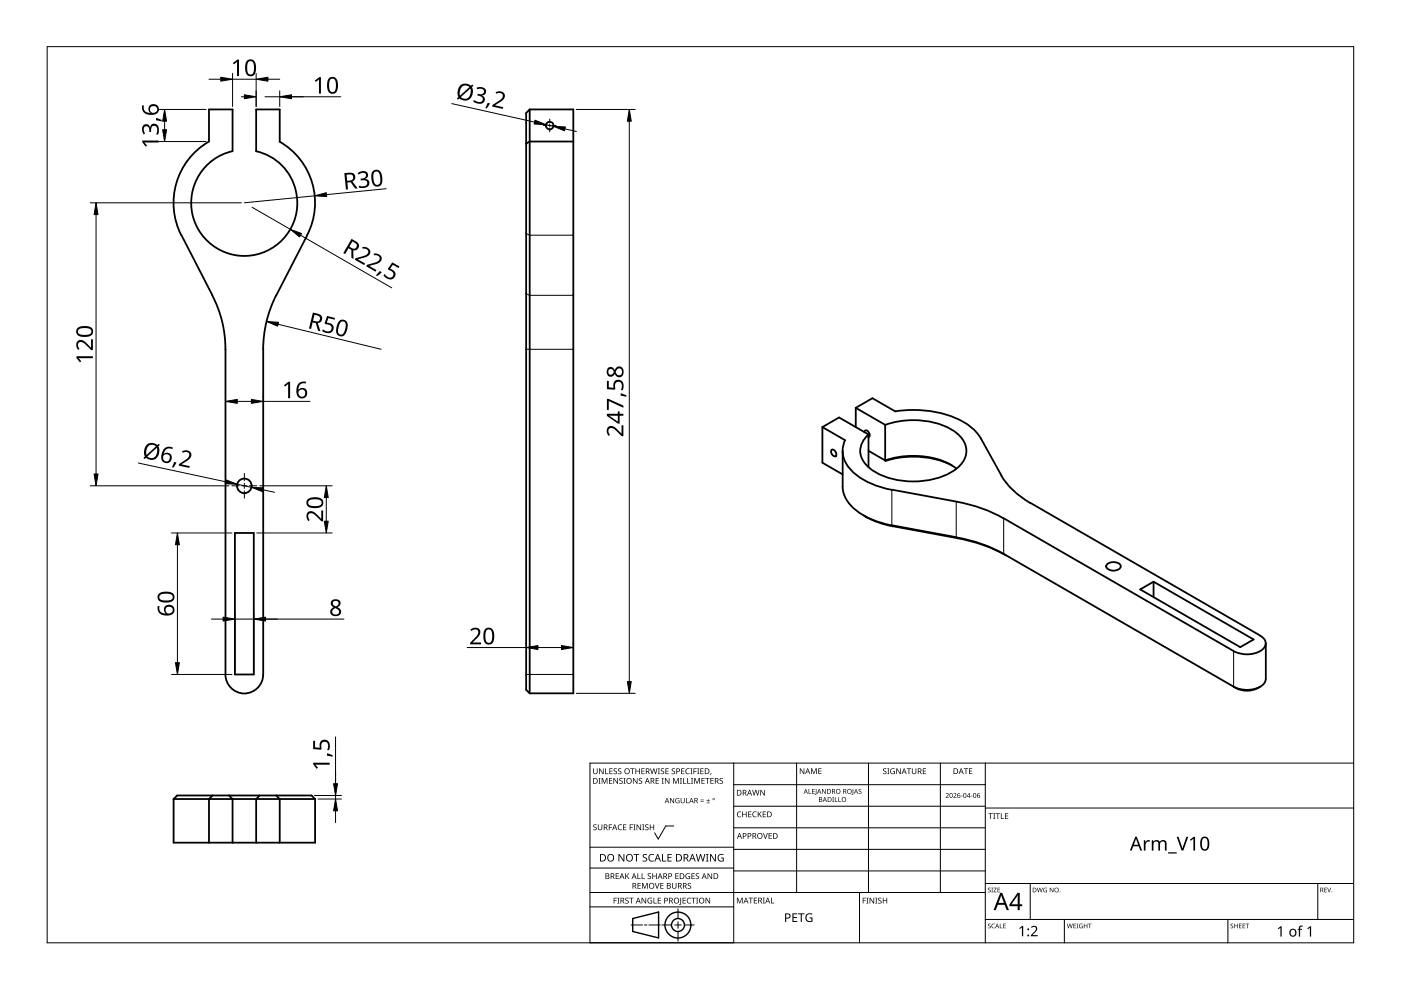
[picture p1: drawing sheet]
<svg xmlns="http://www.w3.org/2000/svg" width="297mm" height="210mm" viewBox="0 0 297 210" stroke-linecap="round" stroke-linejoin="round" font-family="sans-serif">
<g fill="none" stroke="#000" stroke-width=".38">
<path d="M44.3 30a15 15 0 0 0-5.9 19.9M44.3 30v-6.8h5v8.8M49.3 32.1a11.2 11.2 0 0 0-6.8 17.3 11.2 11.2 0 0 0 18.6 0 11.2 11.2 0 0 0-6.8-17.3M59.3 30a14.9 14.9 0 0 1 5.8 19.9M59.3 30v-6.8h-5v8.8M112.3 23.2v123.8M112.3 23.2h9.3v123.8h-9.3M112.3 23.2l-.7 .8v122.3l.7 .7M121.6 30h-9.3l-.7 .4M38.5 49.9l6.5 12.7M65.1 49.9l-6.6 12.7a25.5 25.5 0 0 0-2.7 11.5M45 62.6a24.4 24.4 0 0 1 2.8 11.5"/>
<path d="M47.8 74.1v68.9a4 4 0 0 0 4 4 4 4 0 0 0 4-4v-68.9M174.4 90.6l4.8 2.8a5.5 5.5 0 0 0 1.5 6.5 15.9 15.9 0 0 0 8.4 4l13.6 2.4M174.4 90.6v7.5l4.3 2.5M174.4 90.6l3.5-2.1 6.2 3.6v6.9M176.4 95.3a.93 .93 0 0 1 .8 1.4 .93 .93 0 0 1-.8-1.4zM178.7 95.6v7.5M181.4 86.5l6.3 3.6v7.5a18.3 18.3 0 0 1 13.7 .8l1.4 1M181.4 86.5v4.1M181.4 86.5l3.6-2.1 4.8 2.8M183.3 91.6l.1-.3a.81 .81 0 0 1 .9 .4 .81 .81 0 0 1-.2 1M184.1 95.6l3.7 2.1M187.7 90.1a17.8 17.8 0 0 1 13.9 .9 5.3 5.3 0 0 1 3.2 5.5 6.9 6.9 0 0 1-4.3 4.2 17.3 17.3 0 0 1-15.8-1.2 4.4 4.4 0 0 1-2-5.5l.6-1 .8-.9"/>
<path d="M187.8 97.7a19.3 19.3 0 0 1 14 1M189.8 87.2a23.8 23.8 0 0 1 14.3 2.2 9.9 9.9 0 0 1 3.8 3.5l4.4 7.9M49.8 113h4v30h-4zM178.6 103.1a7.9 7.9 0 0 0 5 6.5 19.7 19.7 0 0 0 5.5 1.8M183.1 109.3l.5 .3M183.6 109.6a19.9 19.9 0 0 0 5.7 2M189.1 111.4l13.6 2.5a30.4 30.4 0 0 1 10.1 3.5M189.3 111.6l13.6 2.5a31.8 31.8 0 0 1 10.4 3.7M202.7 106.4a30.6 30.6 0 0 1 10.1 3.5M212.3 100.9a16.5 16.5 0 0 0 6.1 5.8l48.8 28.1M212.8 117.4l49.2 28.5a5.1 5.1 0 0 0 5.2-.3M212.8 109.9l48.7 28.1"/>
<path d="M234.8 119.5a2.19 2.19 0 0 1 2.7 .3 .88 .88 0 0 1-.9 1.1 1.62 1.62 0 0 1-2.1-.8zM241.7 125l2.9-1.7 21.2 12.3-2.8 1.6zM244.6 123.3v3.3M267.2 134.8a1.7 1.7 0 0 1 1.2 1.6 1.7 1.7 0 0 1-1.2 1.6 6.3 6.3 0 0 1-5.7 .1M268.4 136.4v7.6M268.4 144a2.67 2.67 0 0 1-2.5 2.1 6.4 6.4 0 0 1-4.4-.5M36.8 169.4l.8-.7h28.5l.7 .7M36.8 169.4h30M45.1 168.7l-.8 .7v9.3M48.6 168.7l.7 .7v9.3M55.1 168.7l-.8 .7v9.3M58.6 168.7l.7 .7v9.3"/>
<path d="M66.8 169.4v9.3h-30v-9.3"/>
<circle cx="116.5" cy="26.6" r=".81"/>
<circle cx="51.8" cy="103" r="1.55"/>
</g>
<path d="M111.6 49.5l.7 .4h9.3M111.6 62.3l.7 .3h9.3M121.6 74.1h-10M189.1 103.8v7.6l.2 .2M202.7 106.3v7.6l.3 .2M212.8 109.9v7.5M261.5 138v7.6M111.6 143h10" fill="none" stroke="#000" stroke-width=".21"/>
<path d="M10 9.9h277v190h-277z" fill="none" stroke="#000" stroke-width=".21"/>
<g fill="none" stroke="#000" stroke-width=".21">
<path d="M125.1 179.6h30.5M142.8 175.1h-1.6l-1.6 2.8-.8-1.3M155.6 166.4h53.3M155.6 161.8v38.1h-30.5v-38.1h161.9M168.9 161.8v27.4M184.1 161.8v27.4M199.4 161.8v27.4M208.9 170.9h-53.3M208.9 175.5h-53.3M208.9 161.8v38.1M287 171.3h-78.1M125.1 192.3h30.5"/>
<path d="M125.1 189.2h83.8M133.8 196.1h2.4M136.6 196.1h.6M140 196.1h-2.4M140.3 196.1h2.1M143.1 196.1h1.3M143.7 195.4v1.4M143.7 197.5v2M143.7 192.7v2M147.2 196.1h-2.1M155.6 180.1h53.3M155.6 184h-30.5"/>
<path d="M182.2 189.2v10.7M208.9 184.7h-53.3M218.4 187.3v7.6M225.7 194.9v5M260.3 194.9v5M279.4 187.3v7.6M287 194.9h-78.1M287 187.3h-78.1"/>
</g>
<g fill="#000">
<path d="M125.8 174.9l.5-.1h.2l-.1 .2a.25 .25 0 0 0-.3-.1 .25 .25 0 0 0 0 .4 .42 .42 0 0 1 .4 .5 .42 .42 0 0 1-.7 .2v-.1a.27 .27 0 0 0 .5 0 .27 .27 0 0 0-.1-.4l-.4-.2zM125.8 162.9h.1v.8a.32 .32 0 0 0 .3 .3 .32 .32 0 0 0 .3-.3v-.8h.2v.8a.47 .47 0 0 1-.5 .4 .47 .47 0 0 1-.4-.4zM126.9 165h.4l-.1 .1v1l.1 .1h-.4l.1-.1v-1zM126.8 174.8h.1v.8a.32 .32 0 0 0 .3 .3 .32 .32 0 0 0 .3-.3v-.8h.2v.8a.47 .47 0 0 1-.5 .4 .47 .47 0 0 1-.4-.4zM127 162.9h.2l.6 1v-1h.2v1.2h-.2l-.7-1 .1 1h-.2zM127.6 165h.2l.4 1 .4-1h.2v1.2h-.2v-1.1l-.4 1.1h-.1l-.4-1.1v1.1h-.1zM128.3 162.9h.2v1.1h.5v.1h-.7zM129.1 174.8h.7v.1h-.6v.5h.5v.1h-.5v.5h-.1zM129.1 165h.7v.1h-.5v.4h.5v.1h-.5v.4h.5v.2h-.7zM129.2 162.9h.7v.1h-.5v.4h.4v.2h-.4v.4h.5v.1h-.7zM130.1 163l.5-.1 .2 .1v.1a.25 .25 0 0 0-.4-.1 .25 .25 0 0 0 0 .4 .42 .42 0 0 1 .4 .5 .42 .42 0 0 1-.7 .2v-.1a.27 .27 0 0 0 .5 0 .27 .27 0 0 0-.1-.4l-.4-.2zM130.1 165h.1l.7 1v-1h.1v1.2h-.2l-.6-1v1h-.1z"/>
<path d="M131.1 175l.5-.2 .3 .1-.1 .1a.49 .49 0 0 0-.7 .4 .49 .49 0 0 0 .8 .4 .57 .57 0 0 1-.8 0 .57 .57 0 0 1 0-.8zM131.1 163l.4-.1 .2 .1v.1a.25 .25 0 0 0-.4-.1 .25 .25 0 0 0 0 .4 .42 .42 0 0 1 .4 .5 .42 .42 0 0 1-.6 .2v-.1a.27 .27 0 0 0 .4 0 .27 .27 0 0 0-.1-.4l-.3-.2zM131.4 165.1l.4-.2 .2 .1v.1a.25 .25 0 0 0-.4-.1 .25 .25 0 0 0 0 .4l.4 .2v.4l-.4 .2-.3-.1 .1-.1a.27 .27 0 0 0 .4 .1 .27 .27 0 0 0-.1-.4l-.4-.3zM132.2 165h.4l-.1 .1v1l.1 .1h-.4l.1-.1v-1zM132.1 174.8h.7v.1h-.5v.4h.5v.1h-.5v.5h.5v.1h-.7zM133.5 174.8h.7v.1h-.5v.5h.5v.1h-.5v.5h-.2zM133.6 162.9h.9v.1h-.3v1.1h-.2v-1.1h-.4zM134.3 174.8h.4l-.1 .1v1l.1 .1h-.4l.1-.1v-1zM134.2 165h.2l.6 1v-1h.2v1.2h-.2l-.7-1v1h-.1zM134.7 162.9h.2v.5h.6v-.5h.2v1.2h-.2v-.5h-.6v.5h-.2zM135 174.8h.1l.7 1v-1h.1v1.2h-.2l-.6-1v1h-.1zM135.5 165.1l.4-.2 .2 .1v.1a.25 .25 0 0 0-.4-.1 .25 .25 0 0 0 0 .4l.4 .2v.4l-.4 .2-.3-.1 .1-.1a.27 .27 0 0 0 .4 .1 .27 .27 0 0 0-.1-.4l-.3-.3z"/>
<path d="M136.2 174.8h.4l-.1 .1v1l.1 .1h-.4l.1-.1v-1zM136 162.9h.7v.1h-.6v.4h.5v.2h-.5v.4h.6v.1h-.7zM136.8 174.9l.4-.1h.3l-.1 .2a.25 .25 0 0 0-.3-.1 .25 .25 0 0 0 0 .4 .42 .42 0 0 1 .4 .5 .42 .42 0 0 1-.7 .2v-.1a.27 .27 0 0 0 .5 0 .27 .27 0 0 0-.1-.4l-.4-.2zM137.8 174.8h.1v.5h.6v-.5h.2v1.2h-.2v-.6h-.6v.6h-.1zM137.8 162.9h.2l.3 1 .2-1h.2l.3 1 .2-1h.2l-.3 1.2h-.2l-.3-1-.3 1h-.1zM139 165h.7v.1h-.5v.4h.5v.1h-.5v.4h.5v.2h-.7zM139.5 162.9h.4l-.1 .1v1l.1 .1h-.4l.1-.1v-1zM140.3 165h.4l-.1 .1v1l.1 .1h-.4l.1-.1v-1zM140.1 163l.5-.1 .2 .1v.1a.25 .25 0 0 0-.4-.1 .25 .25 0 0 0 0 .4 .42 .42 0 0 1 .4 .5 .42 .42 0 0 1-.7 .2l.1-.1a.27 .27 0 0 0 .4 0 .27 .27 0 0 0-.1-.4l-.4-.2zM141.1 162.9h.7v.1h-.6v.4h.5v.2h-.5v.4h.6v.1h-.7zM141 165h.1l.7 1v-1h.1v1.2h-.1l-.7-1v1h-.1zM142.1 169.2h.1l.6 .9v-.9h.1v1.1h-.1l-.6-.9v.9h-.1z"/>
<path d="M142.5 163l.4-.1 .2 .1v.1a.25 .25 0 0 0-.4-.1 .25 .25 0 0 0 0 .4 .42 .42 0 0 1 .4 .5 .42 .42 0 0 1-.6 .2v-.1a.27 .27 0 0 0 .4 0 .27 .27 0 0 0-.1-.4l-.4-.2zM142.7 165h.2l.4 1 .4-1h.2v1.2h-.1v-1.1l-.4 1.1h-.2l-.4-1.1v1.1h-.1zM143.3 169.3l.5-.1 .3 .1-.1 .1a.45 .45 0 0 0-.7 .3 .45 .45 0 0 0 .6 .5v-.4h-.2v-.1h.4v.6a.6 .6 0 0 1-.8-.2 .6 .6 0 0 1 0-.8zM144.2 165h.4l-.2 .1v1l.2 .1h-.4l.1-.1v-1zM144.8 165h.2v1h.5v.2h-.7zM144.4 162.9h.7v.1h-.5v.4h.5v.2h-.5v.4h.5v.1h-.7zM144.3 169.2h.2v.7a.28 .28 0 0 0 .2 .3 .28 .28 0 0 0 .3-.3v-.7h.2v.7a.42 .42 0 0 1-.5 .4 .42 .42 0 0 1-.4-.4zM145.5 169.2h.1v1h.5v.1h-.6zM145.7 165h.2v1h.5v.2h-.7zM145.5 163.1l.3-.2 .4 .1v.1l-.3-.1a.49 .49 0 0 0-.4 .7 .49 .49 0 0 0 .7 .3 .57 .57 0 0 1-.8-.1 .57 .57 0 0 1 0-.8zM146.4 162.9h.4l-.1 .1v1l.1 .1h-.4l.1-.1v-1zM146.5 165h.5l-.2 .1v1l.2 .1h-.5l.2-.1v-1z"/>
<path d="M147 162.9h.7v.1h-.5v.5h.5v.1h-.5v.5h-.2zM147.2 165h.2l.4 1 .4-1h.2v1.2h-.2l.1-1.1-.5 1.1h-.1l-.4-1.1v1.1h-.1zM147.8 162.9h.5l-.2 .1v1l.2 .1h-.5l.2-.1v-1zM148.5 169.9h.7v.1h-.7zM148.5 169.5h.7v.2h-.7zM148.5 162.9h.7v.1h-.6v.4h.5v.2h-.5v.4h.6v.1h-.7zM148.7 165h.7v.1h-.5v.4h.5v.1h-.5v.4h.5v.2h-.7zM149.8 170.2h.7v.1h-.7zM149.5 165h.9v.1h-.3v1.1h-.2v-1.1h-.4zM150.1 169.4l.1 .3h.3l-.3 .1v.3l-.1-.3h-.3l.3-.1zM150.7 163.9h.1l-.2 .4zM150.6 165h.7v.1h-.5v.4h.5v.1h-.5v.4h.5v.2h-.7z"/>
<path d="M152.6 165.1l.4-.2 .3 .1-.1 .1a.25 .25 0 0 0-.4-.1 .25 .25 0 0 0 0 .4l.4 .2 .1 .4-.4 .2-.4-.1 .1-.1a.27 .27 0 0 0 .5 .1 .27 .27 0 0 0-.1-.4l-.4-.3zM156.4 172.2l.4-.2 .4 .1-.1 .1a.49 .49 0 0 0-.7 .5 .49 .49 0 0 0 .7 .4 .57 .57 0 0 1-.8 0 .57 .57 0 0 1 0-.8zM157.4 172.1h.1v.5h.7v-.5h.1v1.2h-.1v-.6h-.7v.6h-.1zM158.6 172.1h.7v.1h-.5v.4h.5v.1h-.5v.4h.5v.2h-.7zM159.7 172.2l.3-.2 .4 .1v.1h-.3a.49 .49 0 0 0-.4 .6 .49 .49 0 0 0 .7 .3 .57 .57 0 0 1-.8 0 .57 .57 0 0 1 0-.8zM159.5 167.5h.1l.3 1 .3-1h.1l.3 1 .3-1h.1l-.3 1.2h-.2l-.3-1.1-.2 1.1h-.2zM160.7 172.1h.1v.6l.5-.6h.2l-.5 .5 .5 .7h-.1l-.5-.6-.1 .6h-.1zM161.8 176.6h.1l.4 1.1 .3-1.1h.2l-.4 1.2h-.2zM161.2 167.5h.2l.6 1v-1h.2v1.2h-.2l-.7-1v1h-.1zM161.7 172.1h.7v.1h-.5v.4h.5v.1h-.5v.4h.5v.2h-.7zM163 176.6h.6v.2h-.5v.3h.5v.2h-.5v.4h.5v.1h-.6zM169.6 162.9h.2l.6 1v-1h.1v1.2h-.1l-.7-1v1h-.1z"/>
<path d="M171.4 167.3h.2v.9h.4v.1h-.6zM172 162.9h.2l.4 1 .3-1h.3v1.2h-.2v-1l-.4 1h-.1l-.4-1.1v1.1h-.1zM172.2 167.3h.5v.1h-.4v.3h.4v.1h-.4v.4h.4v.1h-.5zM173 167.3h.1v1.1l-.3 .2-.1-.1 .3-.2zM173.5 162.9h.7v.1h-.5v.4h.4v.1h-.4v.5h.5v.1h-.7zM174.3 167.3h.1l.6 .8v-.8h.1v1h-.2l-.5-.8v.8h-.1zM176.4 169h.4l-.1 .9 .1 .1h-.4l.2-.1zM177 169h.1v.9h.5v.1h-.6zM177.8 169h.1v.9h.4v.1h-.5zM180.8 167.3h.1v1.1l-.3 .2-.1-.1 .3-.2zM182.1 167.4l.3-.1h.2v.1a.25 .25 0 0 0-.3 0 .25 .25 0 0 0-.1 .3 .25 .25 0 0 0 .3 .1 .32 .32 0 0 1 0 .5 .32 .32 0 0 1-.5-.2 .25 .25 0 0 0 .4 .2 .25 .25 0 0 0 0-.4l-.3-.2zM187.3 163l.4-.1 .2 .1v.1a.25 .25 0 0 0-.4-.1 .25 .25 0 0 0 0 .4 .42 .42 0 0 1 .4 .5 .42 .42 0 0 1-.6 .2v-.1a.27 .27 0 0 0 .4 0 .27 .27 0 0 0-.1-.4l-.3-.2z"/>
<path d="M188.1 162.9h.5l-.2 .1v1l.2 .1h-.5l.2-.1v-1zM188.9 163.1l.5-.2 .3 .1v.1a.5 .5 0 0 0-.8 .4 .5 .5 0 0 0 .7 .5v-.4h-.3v-.1h.4v.6a.66 .66 0 0 1-.8-.1 .66 .66 0 0 1 0-.9zM190 162.9h.2l.7 1-.1-1h.2v1.2h-.2l-.6-1v1h-.2zM192.3 162.9h.9v.1h-.4v1.1h-.2v-1.1h-.3zM193.3 162.9h.2v.8a.32 .32 0 0 0 .3 .3 .32 .32 0 0 0 .3-.3v-.8h.2v.8a.47 .47 0 0 1-.5 .4 .47 .47 0 0 1-.5-.4zM195.7 162.9h.6v.1h-.5v.4h.5v.2h-.5v.4h.5v.1h-.6zM200.5 168.3a.37 .37 0 0 1 .6 0 .37 .37 0 0 1-.2 .5l-.3 .3h.6v.1h-.7l.3-.4a.27 .27 0 0 0 .2-.4 .27 .27 0 0 0-.4-.1zM202.1 168.3a.37 .37 0 0 1 .6 0 .37 .37 0 0 1-.2 .5l-.2 .3h.5v.1h-.7l.3-.4a.27 .27 0 0 0 .3-.4 .27 .27 0 0 0-.5-.1zM203.7 168.7h.4v.1h-.4zM204.4 162.9h.9v.1h-.4v1.1h-.2v-1.1h-.3zM205.8 168.7h.4v.1h-.4zM205.4 162.9h.7v.1h-.5v.4h.5v.1h-.5v.5h.5v.1h-.7z"/>
<path d="M209.6 172.4h.9v.2h-.4v1h-.1v-1h-.4zM210.6 172.4h.4l-.1 .1v1l.1 .1h-.4l.1-.1v-1zM211.1 172.4h.9v.2h-.4v1h-.1v-1h-.4zM212.2 172.4h.2v1.1h.5v.1h-.7zM213.1 172.4h.7v.2h-.6v.3h.5v.2h-.5v.4h.6v.1h-.7zM242.5 178.1h.3l.1 .4 .3-.3 .6-.1-.1 .4h-.4l-.3 .3-.1 1.5h-.4zM249.5 177.4h.4l.8 2.5 .8-2.5h.4l-1 2.9h-.4zM130.1 190.3h.7v.2h-.5v.4h.4v.1h-.4v.6h-.2zM130.5 185.2h.7v.1h-.5v.4h.5v.1h-.5v.4h.5v.2h-.7zM130.9 190.3h.4l-.1 .2v.9l.1 .2h-.4l.1-.2v-.9zM131.1 181.1h.3l.8 1.3v-1.3h.2v1.6h-.3l-.8-1.4v1.4h-.2zM132.6 190.5l.4-.2 .3 .1-.1 .1a.25 .25 0 0 0-.4-.1 .25 .25 0 0 0 0 .4 .4 .4 0 0 1 .5 .3 .4 .4 0 0 1-.3 .5 .4 .4 0 0 1-.5-.2h.1a.27 .27 0 0 0 .5 .1 .27 .27 0 0 0-.1-.5l-.4-.2z"/>
<path d="M132.6 185.2h.1v.6l.6-.6h.1l-.4 .5 .5 .7h-.2l-.5-.6-.1 .6h-.1zM133.4 190.3h.9v.2h-.4v1.1h-.1v-1.1h-.4zM134.3 181.1h1.2v.2h-.5v1.4h-.2v-1.4h-.5zM135.2 185.2h.1v1h.5v.2h-.6zM135.2 187.2h.6v.1h-.5v.4h.5v.2h-.5v.4h.5v.1h-.6zM136 185.2h.2v1h.5v.2h-.7zM136.1 187.2h.2l.4 1 .4-1h.2v1.2h-.1v-1l-.4 1h-.2l-.4-1 .1 1h-.2zM136 190.3h.2l.7 1.1-.1-1.1h.2v1.3h-.2l-.6-1v1h-.2zM136.3 181.2l.4-.1h.5l-.2 .2a.33 .33 0 0 0-.5 .1 .33 .33 0 0 0 .4 .4 .49 .49 0 0 1 .3 .7 .49 .49 0 0 1-.8 .2l-.2-.1v-.2l.3 .1a.35 .35 0 0 0 .5-.2 .35 .35 0 0 0-.4-.4l-.3-.3zM137.4 190.5l.6-.2 .3 .1-.1 .1a.5 .5 0 0 0-.8 .4 .5 .5 0 0 0 .7 .5v-.3h-.3v-.2h.5v.6a.66 .66 0 0 1-.9-.1 .66 .66 0 0 1 0-.9zM137.4 185.3l.4-.2 .2 .1v.1a.25 .25 0 0 0-.4-.1 .25 .25 0 0 0 0 .4 .42 .42 0 0 1 .4 .6 .42 .42 0 0 1-.6 .2v-.2a.27 .27 0 0 0 .4 .1 .27 .27 0 0 0-.1-.4l-.3-.3zM137.7 181.3l.4-.2h.6l-.1 .2-.4-.1a.64 .64 0 0 0-.5 .9 .64 .64 0 0 0 .9 .3v.2a.83 .83 0 0 1-1-.3 .83 .83 0 0 1 .1-1z"/>
<path d="M138.6 190.3h.1v1.1h.5v.2h-.6zM138.8 187.2h.2l.3 1.1 .4-1.1h.1l-.4 1.2h-.1zM138.3 185.2h.2v.5h.6v-.5h.1v1.2h-.1v-.6h-.6v.6h-.2zM139.5 190.3h.6v.2h-.5v.4h.5v.1h-.5v.4h.5v.2h-.6zM140.4 181.1h.2v1.4h.7v.2h-.9zM140 187.2h.7v.1h-.5v.4h.5v.2h-.5v.4h.5v.1h-.7zM141.5 181.1h.9v.2h-.7v.4h.7v.2h-.7v.6h.7v.2h-.9zM142.5 187.2h.1v.8a.32 .32 0 0 0 .4 .3 .32 .32 0 0 0 .3-.3v-.8h.1v.8a.47 .47 0 0 1-.4 .4 .47 .47 0 0 1-.5-.4zM143.2 185.2h.7v.1h-.6v.4h.5v.1h-.5v.4h.6v.2h-.7zM144.2 190.3h.2v1.3l-.1 .2-.3 .1v-.2l.2-.1zM144.7 190.3h.7v.2h-.5v.4h.5v.1h-.5v.4h.5v.2h-.7zM145.5 185.3l.4-.2 .4 .1-.1 .1a.5 .5 0 0 0-.7 .4 .5 .5 0 0 0 .7 .5v-.3h-.3v-.2h.4v.6a.66 .66 0 0 1-.9-.1 .66 .66 0 0 1 .1-.9z"/>
<path d="M145.8 190.5l.3-.2 .4 .1v.1h-.3a.49 .49 0 0 0-.4 .6 .49 .49 0 0 0 .7 .3 .57 .57 0 0 1-.8 0 .57 .57 0 0 1 0-.8zM145.9 187.3l.4-.1 .2 .1v.1a.25 .25 0 0 0-.4-.1 .25 .25 0 0 0 0 .4l.4 .2v.3l-.4 .2h-.3l.1-.1a.27 .27 0 0 0 .4 0 .27 .27 0 0 0-.1-.4l-.4-.2zM146.6 190.3h.9v.2h-.4v1.1h-.1v-1.1h-.4zM146.6 185.2h.7v.1h-.5v.4h.5v.1h-.5v.4h.5v.2h-.7zM147.6 190.3h.4l-.1 .2v.9l.1 .2h-.4l.1-.2v-.9zM147.6 185.3l.4-.2 .2 .1v.1a.25 .25 0 0 0-.4-.1 .25 .25 0 0 0 0 .4 .42 .42 0 0 1 .4 .6 .42 .42 0 0 1-.7 .2l.1-.2a.27 .27 0 0 0 .4 .1 .27 .27 0 0 0-.1-.4l-.4-.3zM147.5 181.1h.2l.4 1.3 .3-1.3h.2l.4 1.3 .3-1.3h.2l-.4 1.6h-.2l-.4-1.4-.3 1.4h-.2zM149.7 181.1h.5l-.2 .1v1.3l.2 .2h-.5l.1-.2v-1.3zM149.6 190.3h.2l.6 1.1v-1.1h.2v1.3h-.2l-.7-1v1h-.1zM150 185.2h.2l.6 1v-1h.2v1.2h-.2l-.6-1v1h-.2zM150.5 181.1h.3l.8 1.3v-1.3h.2v1.6h-.2l-.9-1.4v1.4h-.2zM152.4 181.3l.7-.2h.3l-.1 .2a.65 .65 0 0 0-1 .5 .65 .65 0 0 0 .9 .7v-.5h-.3v-.2h.5v.8a.86 .86 0 0 1-1.1-.2 .86 .86 0 0 1 .1-1.1z"/>
<path d="M156.2 190.3h.3l.3 1 .4-1h.3v1.2h-.2v-1l-.4 1h-.1l-.4-1v1h-.2zM158.7 190.3h.9v.2h-.3v1h-.2v-1h-.4zM159.8 190.3h.7v.2h-.5v.3h.5v.2h-.5v.4h.5v.1h-.7zM161.7 190.3h.5l-.2 .2v.9l.2 .1h-.5l.2-.1v-.9zM163.5 190.3h.1v1.1h.6v.1h-.7zM168 193.7h1v.2h-.8v.5h.8v.2h-.8v.7h.8v.2h-1zM169.2 193.7h1.4v.2h-.6v1.6h-.2v-1.6h-.6zM171 193.9l.8-.3 .4 .1v.2a.75 .75 0 0 0-1.2 .6 .75 .75 0 0 0 1 .8v-.6h-.4v-.2h.7v.9a1 1 0 0 1-1.4-.2 1 1 0 0 1 .1-1.3zM182.9 190.3h.7v.2h-.5v.4h.5v.1h-.5v.6h-.2zM183.7 190.3h.4l-.1 .2v.9l.1 .2h-.4l.1-.2v-.9zM184.4 190.3h.1l.7 1v-1h.1v1.3h-.1l-.7-1v1h-.1zM185.6 190.3h.4l-.1 .2v.9l.1 .2h-.4l.1-.2v-.9z"/>
<path d="M186.2 190.5l.5-.2 .2 .1v.1a.25 .25 0 0 0-.4-.1 .25 .25 0 0 0 0 .4l.4 .2v.4l-.4 .2-.3-.1v-.1a.27 .27 0 0 0 .5 .1 .27 .27 0 0 0-.1-.5l-.4-.2zM187.2 190.3h.1v.6h.6v-.6h.2v1.3h-.2v-.6h-.6v.6h-.1zM209.5 188.3l.3-.1 .2 .2a.24 .24 0 0 0-.3-.1 .24 .24 0 0 0-.1 .3 .24 .24 0 0 0 .3 .1l.2 .2-.1 .2-.4 .1-.2-.2a.23 .23 0 0 0 .4 .2 .23 .23 0 0 0 0-.4l-.3-.2zM209.5 195.9l.3-.1 .2 .2a.24 .24 0 0 0-.3-.1 .24 .24 0 0 0-.1 .3 .24 .24 0 0 0 .3 .1 .31 .31 0 0 1 0 .5 .31 .31 0 0 1-.5-.1 .23 .23 0 0 0 .4 .1 .23 .23 0 0 0 0-.4l-.3-.2zM210.2 188.2h.3l-.1 .1 .1 .9h-.3l.1-.1zM210.3 196l.4-.2 .2 .1v.1a.39 .39 0 0 0-.6 .3 .39 .39 0 0 0 .6 .4 .46 .46 0 0 1-.7-.1 .46 .46 0 0 1 .1-.6zM210.7 188.2h.6l-.5 .9h.5v.1h-.7l.5-.9h-.4zM212 195.8h.1v.9l.4 .1h-.5zM211.5 188.2h.5l-.4 .1v.3h.4l-.4 .1v.4l.4 .1h-.5zM212.7 195.8h.5l-.4 .1v.3h.4l-.4 .2v.3l.4 .1h-.5zM216.1 196.8l.6-.5h.2v2.2h-.2v-1.9l-.4 .4zM218.6 196.5a.76 .76 0 0 1 1.2 0 .76 .76 0 0 1-.3 1.2l-.6 .6h1.1v.2h-1.4v-.2l.7-.8a.52 .52 0 0 0 .3-.8 .52 .52 0 0 0-.9 0z"/>
<path d="M219.8 188.2h.2l.2 .8 .2-.8h.1l.3 .8 .2-.8h.1l-.3 1h-.1l-.2-.8-.3 .8h-.1zM221.3 188.3h.7h-.1a.4 .4 0 0 0-.6 .4 .4 .4 0 0 0 .6 .4v-.3l-.2-.1h.3v.5a.53 .53 0 0 1-.7-.2 .53 .53 0 0 1 0-.7zM222.6 188.2h.1l.5 .8v-.8h.1v1h-.1l-.5-.8v.8h-.1zM226.2 195.8h.1l.2 .9 .3-.9h.1l.2 .9 .2-.9h.1l-.2 1h-.1l-.3-.8-.2 .8h-.1zM227.6 195.8h.5l-.4 .1v.3h.4l-.4 .2v.3l.4 .1h-.5zM228.3 195.8h.3l-.1 .1 .1 .9h-.3l.1-.1zM228.9 196l.7-.1-.2 .1a.4 .4 0 0 0-.5 .3 .4 .4 0 0 0 .5 .4v-.3l-.2-.1h.4v.5a.53 .53 0 0 1-.7-.1 .53 .53 0 0 1 0-.7zM229.8 195.8h.1v.4h.5v-.4h.1v1h-.1v-.4h-.5v.4h-.1zM230.7 195.8h.7l-.3 .1v.9h-.1v-.9zM244.2 178.1h.3v.3a.83 .83 0 0 1 1.4 .1 .78 .78 0 0 1 .9-.4 .78 .78 0 0 1 .5 .8v1.4h-.3v-1.4a.54 .54 0 0 0-.7-.5 .54 .54 0 0 0-.4 .7v1.2h-.3v-1.4a.55 .55 0 0 0-.7-.5 .55 .55 0 0 0-.3 .8v1.1h-.4zM247.7 180.7h1.8v.3h-1.8zM252.3 178l.8-.6h.3v2.9h-.4v-2.5l-.5 .5z"/>
<path d="M260.9 195.9l.4-.1 .1 .2a.24 .24 0 0 0-.3-.1 .24 .24 0 0 0-.1 .3 .24 .24 0 0 0 .4 .1 .31 .31 0 0 1 0 .5 .31 .31 0 0 1-.5-.1 .23 .23 0 0 0 .3 .1 .23 .23 0 0 0 .1-.4l-.4-.2zM261.7 195.8h.1v.4h.5v-.4h.1v1h-.1v-.4h-.5v.4h-.1zM262.7 195.8h.5l-.4 .1v.3h.4l-.4 .2v.3l.4 .1h-.5zM263.5 195.8h.5l-.4 .1v.3h.4l-.4 .2v.3l.4 .1h-.5zM264.1 195.8h.7l-.3 .1v.9h-.1v-.9zM270.9 196.9l.6-.5h.2v2.2h-.2v-1.9l-.4 .3zM275.5 196.4l.7-.1v.2h-.4l-.1 .2-.1 .2h.5v.2h-.5v1.5h-.2v-1.5h-.3l.3-.2zM277.2 196.9l.6-.5h.2v2.2h-.3v-1.9l-.4 .3zM280.8 188.2h.5l-.4 .1v.3h.4l-.4 .1v.4l.4 .1h-.5zM281.4 188.2h.1l.3 .8 .3-.8h.1l-.3 1h-.1z"/>
<path d="M125.8 165h.3a.54 .54 0 0 1 .6 .6 .56 .56 0 0 1-.6 .6h-.3zM125.9 165.1v.9h.2a.43 .43 0 0 0 .5-.4 .41 .41 0 0 0-.5-.5z"/>
<path d="M128 174.8h.3a.35 .35 0 0 1 .5 .2 .35 .35 0 0 1-.3 .5l.4 .5h-.2l-.3-.5h-.2v.5h-.2zM128.2 174.9v.5h.1a.23 .23 0 0 0 .3-.2 .23 .23 0 0 0-.3-.3z"/>
<path d="M130.3 174.8h.1l.5 1.2h-.2l-.1-.4h-.5l-.2 .4h-.1zM130.3 175l-.2 .5h.4z"/>
<path d="M132.3 163.5a.61 .61 0 0 1 1.2 0 .61 .61 0 0 1-1.2 0zM132.7 163.1l-.1 .4a.45 .45 0 0 0 .5 .4 .45 .45 0 0 0 .3-.5 .45 .45 0 0 0-.5-.4z"/>
<path d="M132.7 165.6a.61 .61 0 0 1 1.2 0 .61 .61 0 0 1-1.2 0zM133.1 165.2a.47 .47 0 0 0-.1 .7 .47 .47 0 0 0 .7-.1 .45 .45 0 0 0 0-.6 .45 .45 0 0 0-.6 0z"/>
<path d="M136.9 162.9h.4a.35 .35 0 0 1 .4 .3 .35 .35 0 0 1-.2 .4l.3 .5h-.2l-.3-.5h-.2v.5h-.2zM137.1 163v.5h.2a.23 .23 0 0 0 .3-.2 .23 .23 0 0 0-.3-.3z"/>
<path d="M137.2 165h.1l.5 1.2h-.2l-.1-.4h-.5l-.1 .4h-.2zM137.2 165.1l-.2 .6h.4z"/>
<path d="M138 165h.3a.35 .35 0 0 1 .4 .2 .35 .35 0 0 1-.2 .4l.3 .6h-.2l-.3-.5h-.2v.5h-.1zM138.1 165.1v.4h.2a.23 .23 0 0 0 .3-.2 .23 .23 0 0 0-.3-.2z"/>
<path d="M141.4 169.2h.1l.4 1.1h-.1l-.2-.3h-.4l-.1 .3h-.2zM141.4 169.3l-.2 .5h.4z"/>
<path d="M143.4 162.9h.3a.41 .41 0 0 1 .5 .5 .41 .41 0 0 1-.6 .3v.4h-.2zM143.6 163v.5a.29 .29 0 0 0 .4-.2 .29 .29 0 0 0-.4-.3z"/>
<path d="M146.5 169.2h.2l.4 1.1h-.2l-.1-.3h-.4l-.2 .3h-.1zM146.6 169.3l-.2 .5h.4z"/>
<path d="M147.2 169.2h.3a.31 .31 0 0 1 .4 .2 .31 .31 0 0 1-.2 .4l.3 .5h-.1l-.3-.5h-.2v.5h-.2zM147.4 169.3v.4h.1a.21 .21 0 0 0 .3-.2 .21 .21 0 0 0-.3-.2z"/>
<path d="M149.4 162.9h.4a.61 .61 0 0 1 .6 .6 .61 .61 0 0 1-.6 .6h-.4zM149.6 163v1h.2a.48 .48 0 0 0 .4-.5 .48 .48 0 0 0-.4-.5z"/>
<path d="M151.1 169.4a.24 .24 0 0 1 .4 0 .24 .24 0 0 1-.4 0zM151.2 169.4a.15 .15 0 0 0 .3 0 .15 .15 0 0 0-.3 0z"/>
<path d="M151.6 165h.3a.35 .35 0 0 1 .4 .2 .35 .35 0 0 1-.2 .4l.3 .6h-.1l-.3-.5h-.3v.5h-.1zM151.7 165.1v.4h.2a.23 .23 0 0 0 .3-.2 .23 .23 0 0 0-.3-.2z"/>
<path d="M156.7 176.6h.2l.4 1.2h-.1l-.2-.3h-.5l-.1 .3h-.2zM156.8 176.8l-.2 .5h.4z"/>
<path d="M156.2 167.5h.4a.61 .61 0 0 1 .6 .6 .61 .61 0 0 1-.6 .6h-.4zM156.4 167.6v1h.2a.49 .49 0 0 0 .4-.4 .49 .49 0 0 0-.3-.6z"/>
<path d="M157.5 167.5h.3a.35 .35 0 0 1 .4 .2 .35 .35 0 0 1-.2 .4l.3 .6h-.1l-.3-.5h-.3v.5h-.1zM157.6 167.6v.5h.2a.23 .23 0 0 0 .3-.3 .23 .23 0 0 0-.3-.2z"/>
<path d="M157.5 176.6h.3a.41 .41 0 0 1 .5 .5 .41 .41 0 0 1-.7 .3v.4h-.1zM157.6 176.8v.4a.29 .29 0 0 0 .5-.2 .29 .29 0 0 0-.5-.2z"/>
<path d="M158.5 176.6h.3a.41 .41 0 0 1 .5 .5 .41 .41 0 0 1-.6 .3v.4h-.2zM158.7 176.8v.4a.29 .29 0 0 0 .4-.2 .29 .29 0 0 0-.4-.2z"/>
<path d="M158.8 167.5h.2l.5 1.2h-.2l-.1-.4h-.5l-.2 .4h-.1zM158.9 167.6l-.2 .6h.4z"/>
<path d="M159.6 176.6h.3a.35 .35 0 0 1 .4 .3 .35 .35 0 0 1-.2 .4l.3 .5h-.2l-.3-.5h-.2v.5h-.1zM159.7 176.8v.4h.2a.23 .23 0 0 0 .3-.2 .23 .23 0 0 0-.3-.2z"/>
<path d="M160.4 177.2a.65 .65 0 0 1 1.3 0 .65 .65 0 0 1-1.3 0zM160.8 176.8l-.1 .4a.45 .45 0 0 0 .5 .4 .45 .45 0 0 0 .4-.5 .45 .45 0 0 0-.5-.4z"/>
<path d="M162.7 172.1h.3a.61 .61 0 0 1 .6 .6 .61 .61 0 0 1-.6 .6h-.3zM162.8 172.2v.9h.2a.48 .48 0 0 0 .5-.4 .48 .48 0 0 0-.5-.5z"/>
<path d="M163.9 176.6h.4a.61 .61 0 0 1 .6 .7 .61 .61 0 0 1-.7 .5h-.3zM164.1 176.8v.9h.1a.48 .48 0 0 0 .5-.4 .48 .48 0 0 0-.4-.5z"/>
<path d="M170.8 167.3l.5 1-.3-.3h-.4l-.2 .3zM170.8 167.4l-.1 .5h.3z"/>
<path d="M171.2 162.9h.1l.5 1.2h-.2l-.1-.4h-.5l-.1 .4h-.2zM171.2 163.1l-.1 .5h.3z"/>
<path d="M173.6 169h.3a.26 .26 0 0 1 .4 .1 .26 .26 0 0 1-.2 .4 .28 .28 0 0 1 .3 .3 .28 .28 0 0 1-.4 .2h-.4zM173.8 169.5v.4h.2a.19 .19 0 0 0 .2-.2 .19 .19 0 0 0-.2-.2zM173.8 169.1v.3h.2a.17 .17 0 0 0 .2-.1 .18 .18 0 0 0-.3-.2z"/>
<path d="M173.6 167.3l.5 1-.2-.3h-.4l-.3 .3zM173.7 167.4l-.2 .5h.3z"/>
<path d="M174.8 169l.5 1-.2-.3h-.4l-.3 .3zM174.9 169.1l-.2 .5h.4z"/>
<path d="M175.4 167.3h.3a.51 .51 0 0 1 .5 .5 .51 .51 0 0 1-.6 .5h-.2zM175.5 167.4v.8h.3l.2-.3v-.3z"/>
<path d="M175.5 169h.3a.51 .51 0 0 1 .5 .5 .51 .51 0 0 1-.5 .5h-.3zM175.6 169.1v.8h.4l.2-.3-.1-.3z"/>
<path d="M176.4 167.3h.3a.29 .29 0 0 1 .3 .2 .29 .29 0 0 1-.1 .3l.2 .5h-.1l-.3-.4h-.2v.4h-.1zM176.5 167.4v.4h.2a.2 .2 0 0 0 .2-.2 .2 .2 0 0 0-.2-.2z"/>
<path d="M177.2 167.8a.51 .51 0 0 1 1 0 .51 .51 0 0 1-1 0zM177.4 167.8a.38 .38 0 0 0 .7 0 .38 .38 0 0 0-.7 0z"/>
<path d="M178.8 167.3h.3a.29 .29 0 0 1 .3 .2 .29 .29 0 0 1-.2 .3l.3 .5h-.1l-.3-.4h-.2v.4h-.1zM178.9 167.4v.4h.2a.2 .2 0 0 0 .2-.2 .2 .2 0 0 0-.2-.2z"/>
<path d="M178.4 169.5a.51 .51 0 0 1 1 0 .51 .51 0 0 1-1 0zM178.6 169.5a.38 .38 0 0 0 .7 0 .38 .38 0 0 0-.7 0z"/>
<path d="M179.5 167.8a.55 .55 0 0 1 1.1 0 .55 .55 0 0 1-1.1 0zM179.8 167.8a.38 .38 0 0 0 .7 0 .38 .38 0 0 0-.7 0z"/>
<path d="M181.4 167.3l.5 1-.2-.3h-.4l-.3 .3zM181.5 167.4l-.2 .5h.4z"/>
<path d="M191.6 162.9h.2l.4 1.2h-.1l-.2-.4h-.4l-.2 .4h-.1zM191.7 163.1l-.2 .5h.4z"/>
<path d="M194.6 162.9h.3a.35 .35 0 0 1 .5 .2 .35 .35 0 0 1-.3 .5l.4 .5h-.2l-.3-.5h-.3v.5h-.1zM194.7 163v.5h.2a.23 .23 0 0 0 .3-.2 .23 .23 0 0 0-.3-.3z"/>
<path d="M201.4 168.2l.4-.1 .1 .3 .1 .5-.2 .3-.3-.1-.2-.2zM201.5 168.3l-.1 .2a.38 .38 0 0 0 .3 .5 .41 .41 0 0 0 .2-.4 .41 .41 0 0 0-.4-.3z"/>
<path d="M203.1 168.2l.4-.1-.3 .2-.1 .3a.35 .35 0 0 1 .5 .2 .35 .35 0 0 1-.4 .5 .35 .35 0 0 1-.2-.5zM203.1 168.9a.22 .22 0 0 0 .4 0 .22 .22 0 0 0-.4 0z"/>
<path d="M202.2 162.9h.3a.55 .55 0 0 1 .6 .6 .56 .56 0 0 1-.6 .6h-.3zM202.3 163v1h.2a.48 .48 0 0 0 .5-.5 .48 .48 0 0 0-.5-.5z"/>
<path d="M203.7 162.9h.2l.4 1.2h-.1l-.2-.4h-.5l-.1 .4h-.2zM203.8 163.1l-.2 .5h.4z"/>
<path d="M204.3 168.2l.4-.1 .2 .3v.5l-.2 .3-.3-.1-.2-.2zM204.4 168.3v.1a.37 .37 0 0 0-.1 .4 .37 .37 0 0 0 .4 .2 .4 .4 0 0 0 .1-.4 .4 .4 0 0 0-.4-.3z"/>
<path d="M205.5 168.1h.1v.7h.2l-.2 .4h-.1v-.3h-.5zM205.5 168.3l-.4 .5h.4z"/>
<path d="M206.4 168.2l.4-.1 .2 .3v.5l-.2 .3-.3-.1-.2-.2zM206.5 168.3l-.1 .2a.38 .38 0 0 0 .3 .5 .41 .41 0 0 0 .2-.4 .41 .41 0 0 0-.4-.3z"/>
<path d="M207.3 168.2l.4-.1-.3 .2-.1 .3a.35 .35 0 0 1 .5 .2 .35 .35 0 0 1-.4 .5 .35 .35 0 0 1-.3-.5zM207.3 168.9a.22 .22 0 0 0 .4 0 .22 .22 0 0 0-.4 0z"/>
<path d="M254.8 177.6a1.01 1.01 0 0 1 1.2 0 1.01 1.01 0 0 1 .4 1.1 1.25 1.25 0 0 1-1 1.7 1.34 1.34 0 0 1-.9-1.9zM255 177.8a1.81 1.81 0 0 0 .3 2.3 .68 .68 0 0 0 .7-.9 1.13 1.13 0 0 0-.6-1.5z"/>
<path d="M128.4 185.2h.3a.31 .31 0 0 1 .5 .1 .31 .31 0 0 1-.3 .4 .33 .33 0 0 1 .3 .4 .33 .33 0 0 1-.4 .3h-.4zM128.5 185.8v.4h.3a.23 .23 0 0 0 .3-.2 .23 .23 0 0 0-.3-.2zM128.5 185.3v.4h.2a.21 .21 0 0 0 .3-.2 .21 .21 0 0 0-.3-.2z"/>
<path d="M127.2 181.1h.5a.71 .71 0 0 1 .8 .8 .73 .73 0 0 1-.8 .8h-.5zM127.4 181.2v1.3h.2a.56 .56 0 0 0 .7-.6 .54 .54 0 0 0-.6-.7z"/>
<path d="M129.5 185.2h.3a.35 .35 0 0 1 .4 .2 .35 .35 0 0 1-.2 .4l.3 .6h-.1l-.3-.5h-.3v.5h-.1zM129.6 185.3v.4h.2a.23 .23 0 0 0 .3-.2 .23 .23 0 0 0-.3-.2z"/>
<path d="M128.9 181.3a.76 .76 0 0 1 1.1 .1 .76 .76 0 0 1-.1 1.1 .76 .76 0 0 1-1.1-.3v-.5zM129.1 181.4a.62 .62 0 0 0-.1 .8 .62 .62 0 0 0 .8 .2l.1-.1a.61 .61 0 0 0 0-.8 .61 .61 0 0 0-.8-.1z"/>
<path d="M131.6 190.3h.3a.35 .35 0 0 1 .4 .3 .35 .35 0 0 1-.2 .4l.3 .6h-.1l-.3-.5h-.3v.5h-.1zM131.7 190.5v.4h.2a.23 .23 0 0 0 .3-.2 .23 .23 0 0 0-.3-.2z"/>
<path d="M131.8 185.2h.1l.5 1.2h-.2l-.1-.4h-.5l-.1 .4h-.2zM131.9 185.3l-.2 .6h.4z"/>
<path d="M132.9 181.3a.76 .76 0 0 1 1.1 .1 .76 .76 0 0 1-.1 1.1 .76 .76 0 0 1-1.1-.3l-.1-.5zM133.1 181.4a.62 .62 0 0 0-.2 .8 .62 .62 0 0 0 .9 .2l.1-.1a.61 .61 0 0 0 0-.8 .61 .61 0 0 0-.8-.1z"/>
<path d="M134.1 187.2h.3a.35 .35 0 0 1 .5 .2 .35 .35 0 0 1-.3 .5l.4 .5h-.2l-.3-.5h-.2v.5h-.2zM134.3 187.3v.5h.1a.23 .23 0 0 0 .3-.2 .23 .23 0 0 0-.3-.3z"/>
<path d="M134.4 185.2h.1l.5 1.2h-.2l-.1-.4h-.5l-.1 .4h-.2zM134.4 185.3l-.2 .6h.4z"/>
<path d="M135.3 190.3h.1l.5 1.3h-.2l-.1-.4h-.5l-.2 .4h-.1zM135.3 190.5l-.2 .5h.4z"/>
<path d="M137.5 187.8a.61 .61 0 0 1 1.2 0 .61 .61 0 0 1-1.2 0zM137.9 187.4a.47 .47 0 0 0-.1 .7 .47 .47 0 0 0 .7 0v-.1a.45 .45 0 0 0 0-.5 .45 .45 0 0 0-.6-.1z"/>
<path d="M139.4 181.1h.1l.6 1.6h-.2l-.1-.5h-.7l-.2 .5h-.2zM139.4 181.3l-.2 .7h.5z"/>
<path d="M139.9 185.2h.1l.5 1.2h-.2l-.1-.4h-.5l-.1 .4h-.2zM139.9 185.3l-.1 .6h.3z"/>
<path d="M140.7 185.2h.3a.35 .35 0 0 1 .4 .2 .35 .35 0 0 1-.2 .4l.3 .6h-.2l-.2-.5h-.3v.5h-.1zM140.8 185.3v.4h.2a.23 .23 0 0 0 .3-.2 .23 .23 0 0 0-.3-.2z"/>
<path d="M141.4 187.2h.3a.31 .31 0 0 1 .5 .2 .31 .31 0 0 1-.2 .4 .33 .33 0 0 1 .2 .4 .33 .33 0 0 1-.4 .2h-.4zM141.5 187.9v.4h.3a.23 .23 0 0 0 .3-.2 .23 .23 0 0 0-.3-.2zM141.5 187.3v.4h.3a.21 .21 0 0 0 .2-.2 .21 .21 0 0 0-.3-.2z"/>
<path d="M140.8 190.3h.4a.41 .41 0 0 1 .4 .5 .41 .41 0 0 1-.6 .3v.5h-.2zM141 190.5v.5a.29 .29 0 0 0 .5-.3 .29 .29 0 0 0-.5-.2z"/>
<path d="M141.9 190.3h.3a.35 .35 0 0 1 .4 .3 .35 .35 0 0 1-.2 .4l.3 .6h-.1l-.3-.5h-.3v.5h-.1zM142 190.5v.4h.2a.23 .23 0 0 0 .3-.2 .23 .23 0 0 0-.3-.2z"/>
<path d="M141.7 185.2h.3a.41 .41 0 0 1 .5 .5 .41 .41 0 0 1-.6 .2v.5h-.2zM141.9 185.3v.5a.29 .29 0 0 0 .4-.3 .29 .29 0 0 0-.4-.2z"/>
<path d="M143.7 187.2h.4a.35 .35 0 0 1 .4 .2 .35 .35 0 0 1-.2 .5l.3 .5h-.2l-.3-.5h-.2v.5h-.2zM143.9 187.3v.5h.2a.23 .23 0 0 0 .3-.2 .23 .23 0 0 0-.3-.3z"/>
<path d="M142.8 191a.61 .61 0 0 1 1.2 0 .61 .61 0 0 1-1.2 0zM143.2 190.6a.47 .47 0 0 0-.1 .7 .47 .47 0 0 0 .7-.1 .45 .45 0 0 0-.1-.6 .45 .45 0 0 0-.5 0z"/>
<path d="M143.3 181.1h.5a.71 .71 0 0 1 .8 .8 .73 .73 0 0 1-.8 .8h-.5zM143.5 181.2v1.3h.2a.56 .56 0 0 0 .7-.6 .54 .54 0 0 0-.6-.7z"/>
<path d="M144.8 187.2h.3a.35 .35 0 0 1 .5 .2 .35 .35 0 0 1-.3 .5l.4 .5h-.2l-.3-.5h-.2v.5h-.2zM145 187.3v.5h.1a.23 .23 0 0 0 .3-.2 .23 .23 0 0 0-.3-.3z"/>
<path d="M144.1 185.2h.4a.61 .61 0 0 1 .6 .6 .61 .61 0 0 1-.6 .6h-.4zM144.3 185.3v.9h.1a.48 .48 0 0 0 .5-.4 .48 .48 0 0 0-.4-.5z"/>
<path d="M144.9 181.1h.5a.45 .45 0 0 1 .5 .3 .45 .45 0 0 1-.3 .6l.5 .7h-.3l-.3-.7h-.4v.7h-.2zM145.1 181.3v.5h.3a.3 .3 0 0 0 .3-.3 .3 .3 0 0 0-.3-.2z"/>
<path d="M146.7 181.1h.2l.6 1.6h-.2l-.2-.5h-.6l-.2 .5h-.2zM146.8 181.3l-.2 .7h.5z"/>
<path d="M148.1 191a.61 .61 0 0 1 1.2 0 .61 .61 0 0 1-1.2 0zM148.4 191a.45 .45 0 0 0 .9 0 .45 .45 0 0 0-.9 0z"/>
<path d="M149.2 185.2h.2l.5 1.2h-.2l-.2-.4h-.4l-.2 .4h-.1zM149.3 185.3l-.2 .6h.4z"/>
<path d="M151.3 185.2h.4a.61 .61 0 0 1 .6 .6 .61 .61 0 0 1-.6 .6h-.4zM151.5 185.3v.9h.1a.48 .48 0 0 0 .5-.4 .48 .48 0 0 0-.4-.5z"/>
<path d="M158.1 190.3h.1l.5 1.2h-.2l-.1-.3h-.5l-.1 .3h-.2zM158.2 190.5l-.2 .5h.4z"/>
<path d="M160.8 190.3h.3a.35 .35 0 0 1 .4 .3 .35 .35 0 0 1-.2 .4l.3 .5h-.1l-.3-.5h-.3v.5h-.1zM160.9 190.5v.4h.2a.23 .23 0 0 0 .3-.2 .23 .23 0 0 0-.3-.2z"/>
<path d="M162.7 190.3h.1l.5 1.2h-.1l-.2-.3h-.5l-.1 .3h-.2zM162.8 190.5l-.2 .5h.4z"/>
<path d="M166.5 193.7h.4a.55 .55 0 0 1 .7 .5 .67 .67 0 0 1-.9 .6v.7h-.2zM166.7 193.8v.8a.41 .41 0 0 0 .6-.2 .41 .41 0 0 0-.3-.5z"/>
<path d="M211.4 195.8l.5 1-.3-.3h-.4l-.2 .3zM211.4 196l-.1 .4h.3z"/>
<path d="M212.1 189.3h.4l1.4 3.7h-.5l-.4-1.2h-1.5l-.4 1.2h-.4zM212.3 189.8l-.6 1.6h1.2z"/>
<path d="M215.7 189.3h.5v2.4h.5v.4h-.5v.9h-.4v-.9h-1.8v-.3zM215.8 189.8l-1.3 1.9h1.3z"/>
<path d="M219 188.2h.3a.44 .44 0 0 1 .4 .5 .45 .45 0 0 1-.5 .5h-.2zM219.1 188.3v.8l.3-.1 .2-.2v-.3z"/>
<path d="M223.5 188.7a.5 .5 0 0 1 1 0 .5 .5 0 0 1-1 0zM223.7 188.7a.36 .36 0 0 0 .7 0 .36 .36 0 0 0-.7 0z"/>
<path d="M240.7 177.4h.3l1.2 2.9h-.4l-.4-.9h-1.1l-.4 .9h-.3zM240.9 177.8l-.5 1.3h.9z"/>
<path d="M273.6 197.1a.82 .82 0 0 1 1.2 .1 .82 .82 0 0 1-.2 1.2 .82 .82 0 0 1-1.2-.4zM273.8 197.2a.58 .58 0 0 0-.1 .9 .58 .58 0 0 0 .8 0l.1-.2a.53 .53 0 0 0-.1-.6 .53 .53 0 0 0-.7-.1z"/>
<path d="M279.9 188.2h.3a.28 .28 0 0 1 .3 .2 .28 .28 0 0 1-.1 .3l.2 .5-.4-.4h-.1v.4h-.2zM280.1 188.3v.4h.1a.19 .19 0 0 0 .2-.2 .19 .19 0 0 0-.2-.2z"/>
<circle cx="218" cy="198.3" r=".2"/>
<circle cx="218" cy="197" r=".2"/>
<circle cx="224.7" cy="189.1" r=".09"/>
<circle cx="282.4" cy="189.1" r=".09"/>
</g>
<g fill="none" stroke="#000" stroke-width=".3">
<path d="M134.1 194.7l5.5-1.3v5.5l-5.5-1.4z"/>
<circle cx="143.7" cy="196.1" r="2.74"/>
<circle cx="143.7" cy="196.1" r="1.37"/>
</g>
<path d="M116 26.6h-.8M116.3 26.6h.5M116.6 25.2v.8M116.6 26.3v.6M116.6 27.2v.8M117.1 26.6h.8M50.7 103h-1.5M51.3 103h1.1M51.8 104.1v1.5M51.8 100.4v1.5M51.8 102.5v1M52.9 103h1.5" fill="none" stroke="#000" stroke-width=".21"/>
<g fill="none" stroke="#000" stroke-width=".21">
<path d="M44.3 16.8h2.5M49.3 15.5v7.1M54.3 15.5v7.1M54.3 16.8h-5M59.3 16.8h-2.5M59.3 19.3v3.3M33.7 23.2h10M33.7 30h10M34.9 25.7v1.8M51.8 20.5h-.6M56.2 20.5h16.1M95.8 22l17.5 3.9"/>
<path d="M115.8 26.4l1.5 .4M119.8 27.3l2.4 .6M133.4 25.7v118.8M134.7 23.2h-12.5M19.1 43h32.1M20.4 45.5v55M53.4 43.9l8.2 4.7M63.7 49.9l19.4 11.1M66.7 41.5l-14.9 1.5M81.9 40l-12.7 1.3M58.9 68.7l21.9 5.4M29.3 98.2l18.5 4"/>
<path d="M47.8 83.9v.6M53.3 85.1h-3M55.8 83.9v.6M65.7 85.1h-9.9M37.6 115.5v25M48.5 103h-29.4M49.2 113h-12.8M50.3 102.7l3 .6M54.4 113h16M55.1 103h15.3M55.8 103.9l2.4 .5M69.2 105.5v5"/>
<path d="M44.8 131.3h2.5M49.8 130v12.4M53.8 130v12.4M72.9 131.3h-23.1M99 137.3h12.6M111.6 136v.7M119.1 137.3h-5M121.6 136v.7M36.4 143h12.8M71.1 156.2v13.2M134.7 147h-12.5M66.7 168.7h5.7"/>
<path d="M71.1 171.9v2.5M72.4 169.4h-5"/>
</g>
<g fill="#000" stroke="#000" stroke-width=".21">
<path d="M46.8 16.4l2.5 .4-2.5 .4zM54.3 16.8l2.5-.4v.8zM34.9 23.2l.4 2.5h-.8zM34.5 27.5h.8l-.4 2.5zM51.8 20.1l2.5 .4-2.5 .4zM59.3 20.5l2.5-.4v.8zM113.4 25.5l2.4 .9-2.6-.1zM117.3 26.8l2.6 .1-.2 .8zM133.4 23.2l.4 2.5h-.8zM20.4 43l.4 2.5h-.9zM61.6 48.6l2.3 .9-.4 .7zM66.7 41.5l2.5-.6 .1 .8z"/>
<path d="M56.5 68.2l2.5 .1-.2 .9zM47.8 85.1l2.5-.4v.8zM53.3 84.7l2.5 .4-2.5 .4zM19.9 100.5h.9l-.4 2.5zM37.6 113l.4 2.5h-.8zM47.9 101.7l2.4 1-2.5-.1zM53.3 103.3l2.6 .1-.2 .9zM69.2 103l.4 2.5h-.8zM68.8 110.5h.8l-.4 2.5zM47.3 130.8l2.5 .5-2.5 .4zM53.8 131.3l2.5-.5v.9zM111.6 137.3l2.5-.4v.8z"/>
<path d="M119.1 136.9l2.5 .4-2.5 .4zM37.2 140.5h.8l-.4 2.5zM133 144.5h.8l-.4 2.5zM71.1 169.4l.5 2.5h-.9zM70.7 166.2h.9l-.5 2.5z"/>
</g>
<g fill="#000">
<path d="M49.4 13.4l.9-.8h.4v3.5h-.4v-3l-.7 .6zM66.7 17.1l1-.7h.3v3.4h-.4v-3l-.6 .6zM101 18.6a1.25 1.25 0 0 1 1.3-.1 1.25 1.25 0 0 1 .7 1.1 .85 .85 0 0 1-.8 .6 .93 .93 0 0 1 .6 1.2 .93 .93 0 0 1-1.2 .6l-1.2-.4v-.4a1.24 1.24 0 0 0 1.9 .1 .71 .71 0 0 0-.8-1l-.3-.1 .1-.3a.81 .81 0 0 0 .8 .1 .81 .81 0 0 0 .5-.7 1.02 1.02 0 0 0-1.4-.4zM30.3 26.6l.7-.3a.85 .85 0 0 1 .8 .8 .93 .93 0 0 1 1.1-.9 .93 .93 0 0 1 .8 1.1l-.2 1.2h-.4a1.24 1.24 0 0 0-.3-1.8 .71 .71 0 0 0-.8 .9v.4h-.3a.81 .81 0 0 0-.1-.9 .81 .81 0 0 0-.8-.3 1.02 1.02 0 0 0 0 1.5l-.3 .2a1.65 1.65 0 0 1-.2-1.9zM33.1 25l1.2 .4v.3l-1.2-.2zM30.2 29.8h3.4v.4h-3l.6 .7-.3 .2-.7-.9zM75.8 36.7a1.25 1.25 0 0 1 1.2-.5 1.25 1.25 0 0 1 1 .8 .85 .85 0 0 1-.6 1 .93 .93 0 0 1 .9 .9 .93 .93 0 0 1-.9 .9h-1.3v-.4a1.24 1.24 0 0 0 1.8-.5 .71 .71 0 0 0-1.1-.7h-.3v-.3a.81 .81 0 0 0 .8-.2 .81 .81 0 0 0 .2-.8 1.02 1.02 0 0 0-1.4 .1zM103.4 21.8l.5 .2-.7 1-.3-.1zM105.1 19.6a1.16 1.16 0 0 1 1.4-.2 1.16 1.16 0 0 1 .5 1.3l-.5 .6-1.5 1 1.7 .4-.1 .4-2.3-.5 .1-.4 1.3-.8a.98 .98 0 0 0 .7-1.6l-.5-.1-.7 .2zM76.8 52.4a1.16 1.16 0 0 1 1.4 .3 1.16 1.16 0 0 1 .1 1.4l-.6 .4-1.8 .5 1.5 .9-.2 .3-2-1.1 .2-.4 1.5-.4a.98 .98 0 0 0 1.1-1.3l-.4-.2-.7-.1zM79.2 53.8a1.16 1.16 0 0 1 1.4 .3 1.16 1.16 0 0 1 .1 1.4l-.6 .4-1.8 .5 1.5 .9-.2 .3-2-1.2 .2-.3 1.5-.4a.98 .98 0 0 0 1.1-1.3l-.4-.2-.7-.1zM80.5 57.5l.4 .3-.9 .7-.3-.1z"/>
<path d="M83.2 55.6l1.5 .9-.2 .3-1.2-.7-.6 .9a1.17 1.17 0 0 1 1 1.7 1.17 1.17 0 0 1-1.9 .2l-.5-.5 .2-.3a1.03 1.03 0 0 0 .8 .7 1.03 1.03 0 0 0 1-.3 .93 .93 0 0 0-.9-1.3l-.2-.2zM16.2 75.5h3.5v.4h-3l.5 .7-.3 .2-.7-.9zM16.4 72.4a1.5 1.5 0 0 1 2.2 .6l.7 .7v-1.8h.4v2.3h-.4l-1.1-1.1a.98 .98 0 0 0-1.6-.2l-.1 .4 .4 .7-.3 .2a1.47 1.47 0 0 1-.2-1.8zM69.3 67l1.7 .4-.1 .4-1.3-.3-.3 .9a1.17 1.17 0 0 1 1.4 1.4 1.17 1.17 0 0 1-1.8 .7l-.6-.3 .1-.4a1.03 1.03 0 0 0 1 .5 1.03 1.03 0 0 0 .9-.6 .93 .93 0 0 0-1.3-1l-.2-.1zM36.9 97.9l.5 .2-.6 1h-.3zM38.6 95.7a1.16 1.16 0 0 1 1.4-.1 1.16 1.16 0 0 1 .5 1.3l-.4 .5-1.6 1.1 1.7 .3v.4l-2.3-.5 .1-.3 1.3-.9a.98 .98 0 0 0 .6-1.5l-.5-.2-.6 .2zM60.2 81.7l1-.8h.3v3.5h-.4v-3l-.7 .6zM128.7 80.8h.4v1.3l1 .1a1.17 1.17 0 0 1 .9-1.7 1.17 1.17 0 0 1 1.2 1.6l-.2 .6h-.4a1.03 1.03 0 0 0 .3-1 1.03 1.03 0 0 0-.8-.7 .93 .93 0 0 0-.6 1.4l-.2 .2-1.6-.1zM131.6 83.4l1.2 .4v.3l-1.2-.2zM128.9 90.6a1.5 1.5 0 0 1 2.1 .6l.8 .7v-1.7h.4v2.3h-.4l-1.1-1.1a.98 .98 0 0 0-1.7-.3v.5l.3 .6-.3 .2a1.47 1.47 0 0 1-.1-1.8zM128.7 84.6h.3l3.2 1.4v.5l-3.1-1.5v1.9h-.4zM65.2 108.7a1.5 1.5 0 0 1 2.2 .6l.7 .7v-1.8h.4v2.3h-.4l-1.1-1.1a.98 .98 0 0 0-1.6-.2v.4l.3 .7-.3 .2a1.47 1.47 0 0 1-.2-1.8z"/>
<path d="M99.7 133.5a1.16 1.16 0 0 1 1.4-.4 1.16 1.16 0 0 1 .7 1.1l-.3 .7-1.3 1.3h1.8v.4h-2.3v-.3l1.1-1.2a.98 .98 0 0 0 .2-1.6h-.4l-.6 .3zM66.4 157.1h.4v1.4h1a1.17 1.17 0 0 1 1-1.7 1.17 1.17 0 0 1 1.1 1.6l-.2 .6h-.4a1.03 1.03 0 0 0-.5-1.7 .93 .93 0 0 0-.6 1.4l-.2 .3-1.6-.2zM69.3 159.8l1.2 .3v.4l-1.2-.3zM66.4 161.7h3.5v.4h-3l.5 .7-.3 .2-.7-.9z"/>
<path d="M52.4 12.8a1.16 1.16 0 0 1 1.3 0 1.16 1.16 0 0 1 .6 1.2v.4a1.36 1.36 0 0 1-1.3 1.8 1.57 1.57 0 0 1-1-2l.1-.8zM52.7 13.1l-.3 .6v1.3a.69 .69 0 0 0 .7 .8 .69 .69 0 0 0 .7-.8 1.91 1.91 0 0 0-.5-2z"/>
<path d="M69.8 16.6a1.16 1.16 0 0 1 1.3-.1 1.16 1.16 0 0 1 .5 1.2 1.69 1.69 0 0 1-1 2.2 1.27 1.27 0 0 1-1.3-1.6l.2-1.2zM70 16.9a2.56 2.56 0 0 0 .2 2.5 .78 .78 0 0 0 .8-.1 .78 .78 0 0 0 .2-.9 1.35 1.35 0 0 0-.7-1.7z"/>
<path d="M97.6 18.1l.7-.4a1.93 1.93 0 0 1 1.5 .5l.3-.3 .3 .3-.3 .3 .2 .6-.1 .8a1.63 1.63 0 0 1-1.1 1.4 1.63 1.63 0 0 1-1.7-.4l-.3 .2-.2-.2 .3-.3-.2-.6 .1-1zM97.7 20.6a1.18 1.18 0 0 0 1.3 .3 1.18 1.18 0 0 0 .8-1.1l-.1-1zM97.9 18.5l-.4 .8v1l2-1.8-.4-.3-.5-.1z"/>
<path d="M30.2 22.3h.3a1.18 1.18 0 0 0 1.4 1.6 1.08 1.08 0 0 1-.1-1.6 1.08 1.08 0 0 1 1.6 .1 1.22 1.22 0 0 1 .1 1.4 1.22 1.22 0 0 1-1.3 .6 1.63 1.63 0 0 1-2-2.1zM31.8 23.2a.76 .76 0 0 0 1.5 0 .76 .76 0 0 0-1.5 0z"/>
<path d="M73 36.7l1-.1a1 1 0 0 1 1.3 .6 1 1 0 0 1-.6 1.3l1.1 1.4-.5 .1-1-1.4-.7 .1 .2 1.4-.4 .1zM73.5 37l.1 1.3h.5a.67 .67 0 0 0 .8-.8 .67 .67 0 0 0-.9-.5z"/>
<path d="M79 36.3a1.16 1.16 0 0 1 1.3-.2 1.16 1.16 0 0 1 .7 1.2v.4a1.36 1.36 0 0 1-1.1 1.9 1.57 1.57 0 0 1-1.2-1.9l.1-.9zM79.4 36.5l-.2 .7 .1 1.3a.69 .69 0 0 0 .7 .7 .69 .69 0 0 0 .6-.9 1.91 1.91 0 0 0-.7-1.9z"/>
<path d="M74.5 50.6l.9 .5a1 1 0 0 1 .7 1.2 1 1 0 0 1-1.2 .8v1.8l-.4-.3v-1.6l-.6-.4-.7 1.3-.4-.2zM74.7 51.2l-.6 1.1 .4 .3a.67 .67 0 0 0 1.1-.2 .67 .67 0 0 0-.4-1z"/>
<path d="M16.4 69.6a2.63 2.63 0 0 1 3.2 .2 1.22 1.22 0 0 1-.2 1.3 1.22 1.22 0 0 1-1.2 .3 1.53 1.53 0 0 1-2-1zM16.7 69.8a.75 .75 0 0 0 0 1 .75 .75 0 0 0 .9 .2h1a.69 .69 0 0 0 .8-.7 .69 .69 0 0 0-.8-.7h-1.3z"/>
<path d="M66.3 66.3l1 .2a1 1 0 0 1 1 .9 1 1 0 0 1-.9 1.1l.5 1.7-.5-.1-.4-1.6-.7-.1-.4 1.4-.4-.1zM66.7 66.7l-.3 1.3 .5 .1a.67 .67 0 0 0 .9-.4 .67 .67 0 0 0-.6-.8z"/>
<path d="M72 68a1.14 1.14 0 0 1 1.4 0 1.14 1.14 0 0 1 .3 1.4 1.69 1.69 0 0 1-1.5 1.9 1.27 1.27 0 0 1-.9-1.8l.3-1zM72.2 68.4l-.5 1.6a.69 .69 0 0 0 .5 .9 .69 .69 0 0 0 .8-.6 1.91 1.91 0 0 0 0-2.1h-.5z"/>
<path d="M129 78a.88 .88 0 0 1 1.3 .5 1 1 0 0 1 1.3-.8 1 1 0 0 1 .6 1.4 .94 .94 0 0 1-.8 .9 .94 .94 0 0 1-1.1-.7 .91 .91 0 0 1-1.1 .5 .91 .91 0 0 1-.6-1.2zM130.6 78.9a.7 .7 0 0 0 1.4 0 .7 .7 0 0 0-1.4 0zM129 78.8a.58 .58 0 0 0 1.1 0 .58 .58 0 0 0-1.1 0z"/>
<path d="M31.2 94.3l.6-.4a1.92 1.92 0 0 1 1.5 .5l.3-.3 .3 .2-.3 .3 .2 .7-.1 .7a1.63 1.63 0 0 1-1 1.4 1.63 1.63 0 0 1-1.7-.3l-.3 .2-.3-.2 .3-.3-.2-.7 .1-.9zM31.3 96.8a1.18 1.18 0 0 0 1.2 .3 1.18 1.18 0 0 0 .8-1.1l-.1-1.1zM31.4 94.7l-.4 .8 .1 1 1.9-1.9-.4-.2-.5-.1z"/>
<path d="M34.8 95.1a1.55 1.55 0 0 1 1.8-.2v.3a1.18 1.18 0 0 0-1.9 1 1.08 1.08 0 0 1 1.6 .3 1.08 1.08 0 0 1-.4 1.5 1.22 1.22 0 0 1-1.4-.1 1.22 1.22 0 0 1-.3-1.5zM34.5 97.1a.8 .8 0 0 0 1.6 0 .8 .8 0 0 0-1.6 0z"/>
<path d="M63.3 81.3l.6-.3 .5-.1h.5v.4a1.18 1.18 0 0 0-1.6 1.4 1.08 1.08 0 0 1 1.6-.1 1.08 1.08 0 0 1-.1 1.6 1.22 1.22 0 0 1-1.4 .1 1.22 1.22 0 0 1-.6-1.4l.1-.9zM63.3 83.4a.76 .76 0 0 0 1.5 0 .76 .76 0 0 0-1.5 0z"/>
<path d="M128.7 87.7h2.3v-.5h.4v.5h.8v.4h-.8v1.7h-.4l-2.3-1.6zM129.1 88.1l1.9 1.3v-1.3z"/>
<path d="M65.2 105.9a2.6 2.6 0 0 1 3.2 .2 1.22 1.22 0 0 1-.2 1.3 1.22 1.22 0 0 1-1.2 .3 1.53 1.53 0 0 1-2-1zM65.5 106.1a.75 .75 0 0 0 0 1 .75 .75 0 0 0 .9 .2h1a.69 .69 0 0 0 .8-.7 .69 .69 0 0 0-.8-.7h-1.3z"/>
<path d="M33.7 125.9l.6-.3 .9-.2a1.36 1.36 0 0 1 1.8 1.3 1.57 1.57 0 0 1-2 1.1 1.19 1.19 0 0 1-1.4-.5 1.19 1.19 0 0 1 .1-1.4zM34 126.1a.75 .75 0 0 0-.1 1 .75 .75 0 0 0 .9 .2h1a.69 .69 0 0 0 .8-.7 .69 .69 0 0 0-.8-.7h-1.2z"/>
<path d="M33.5 128.5h.3a1.18 1.18 0 0 0 1.4 1.6 1.08 1.08 0 0 1-.1-1.6 1.08 1.08 0 0 1 1.6 0 1.22 1.22 0 0 1 .1 1.5 1.22 1.22 0 0 1-1.3 .5 1.63 1.63 0 0 1-2-2zM35.1 129.4a.76 .76 0 0 0 1.5 0 .76 .76 0 0 0-1.5 0z"/>
<path d="M70.3 127.4l.6-.3a.89 .89 0 0 1 1.3 .5 .89 .89 0 0 1-.7 1.1 1 1 0 0 1 .8 1.3 1 1 0 0 1-1.4 .6 .94 .94 0 0 1-.9-.8 .94 .94 0 0 1 .7-1l-.1-.1a.88 .88 0 0 1-.3-1.3zM70.4 129.7a.7 .7 0 0 0 1.4 0 .7 .7 0 0 0-1.4 0zM70.6 128a.6 .6 0 0 0 1.2 0 .6 .6 0 0 0-1.2 0z"/>
<path d="M102.9 133.3a1.16 1.16 0 0 1 1.3 0 1.16 1.16 0 0 1 .6 1.2 1.69 1.69 0 0 1-1 2.2 1.27 1.27 0 0 1-1.3-1.6l.1-1.2zM103.2 133.6l-.2 .6v1.3a.69 .69 0 0 0 .6 .8 .69 .69 0 0 0 .7-.8 1.91 1.91 0 0 0-.5-2z"/>
</g>
</svg>
